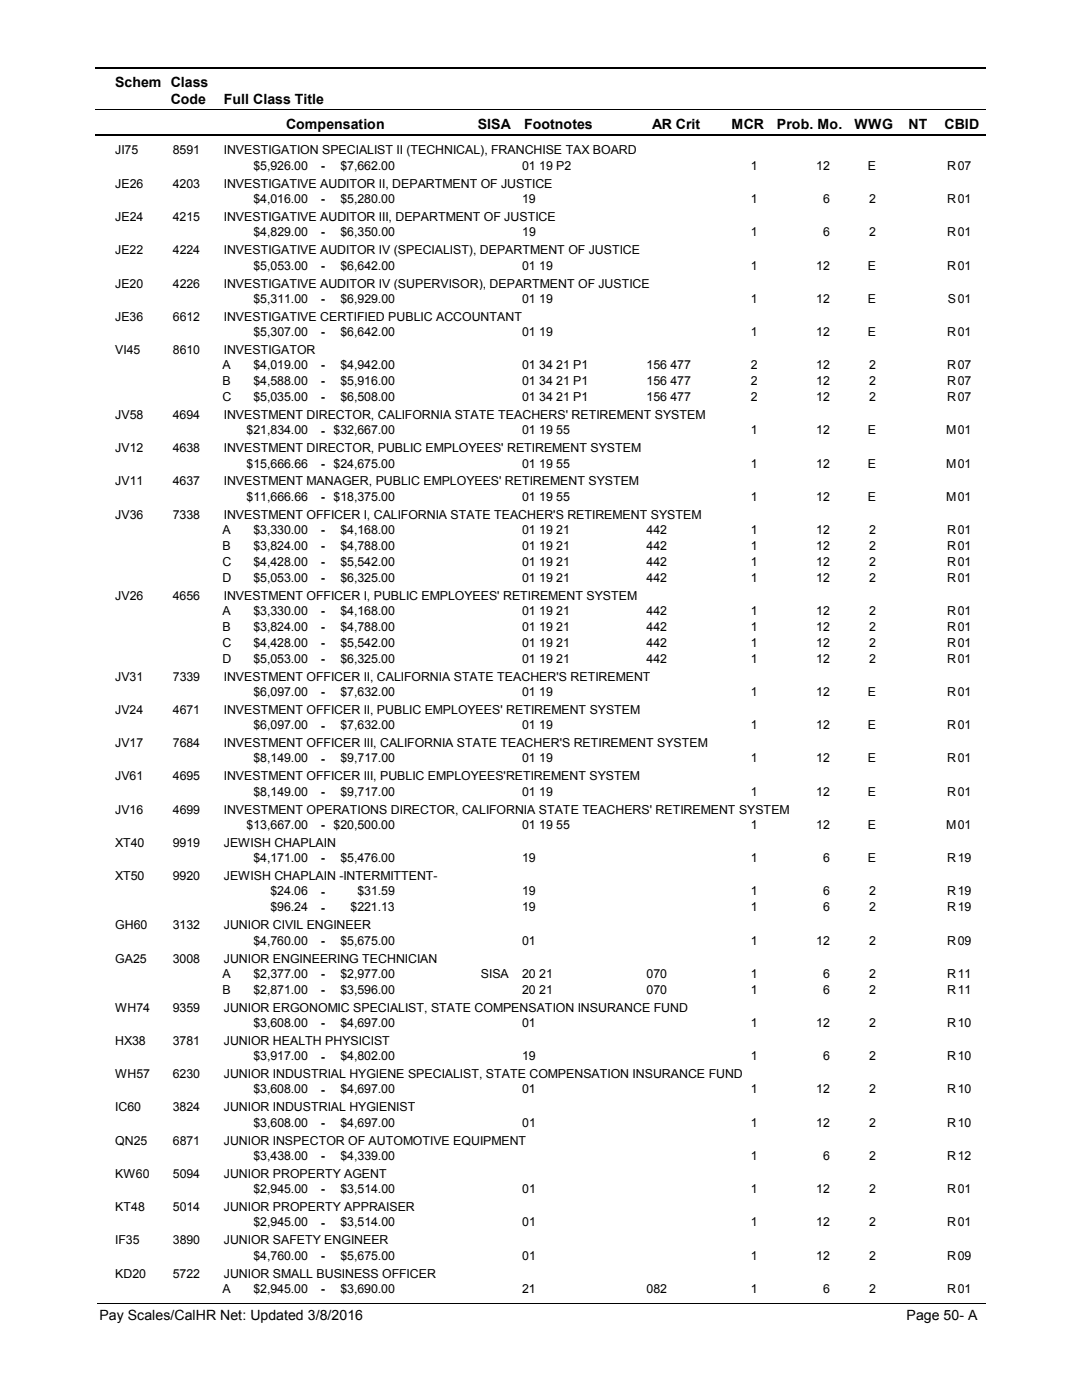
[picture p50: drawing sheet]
<svg xmlns="http://www.w3.org/2000/svg" width="216mm" height="279mm" viewBox="0 0 216 279" stroke-linecap="round" stroke-linejoin="round" font-family="sans-serif">
<defs><g id="words">
<g font-size="2.8">
<text x="23" y="17.3">Schem Class</text>
<text x="34.1" y="20.7">Code</text>
<text x="44.6" y="20.7">Full Class Title</text>
<text x="57.1" y="25.7">Compensation</text>
<text x="95.3" y="25.7">SISA</text>
<text x="104.6" y="25.7">Footnotes</text>
<text x="130.2" y="25.7">AR Crit</text>
<text x="146" y="25.7">MCR</text>
<text x="155.1" y="25.7">Prob. Mo.</text>
<text x="170.5" y="25.7">WWG</text>
<text x="181.3" y="25.7">NT</text>
<text x="188.5" y="25.7">CBID</text>
<text x="19.8" y="263.4">Pay Scales/CalHR Net: Updated 3/8/2016</text>
<text x="180.9" y="263.4">Page 50- A</text>
</g>
<g font-size="2.5">
<text x="23" y="30.8">JI75</text>
<text x="34.5" y="30.8">8591</text>
<text x="44.7" y="30.8">INVESTIGATION SPECIALIST II (TECHNICAL), FRANCHISE TAX BOARD</text>
<text x="50.6" y="33.9">$5,926.00</text>
<text x="64" y="33.9">-</text>
<text x="67.9" y="33.9">$7,662.00</text>
<text x="104.2" y="33.9">01 19 P2</text>
<text x="149.8" y="33.9">1</text>
<text x="162.9" y="33.9">12</text>
<text x="173.2" y="33.9">E</text>
<text x="189" y="33.9">R</text>
<text x="191.1" y="33.9">07</text>
<text x="23" y="37.5">JE26</text>
<text x="34.5" y="37.5">4203</text>
<text x="44.7" y="37.5">INVESTIGATIVE AUDITOR II, DEPARTMENT OF JUSTICE</text>
<text x="50.6" y="40.5">$4,016.00</text>
<text x="64" y="40.6">-</text>
<text x="67.9" y="40.5">$5,280.00</text>
<text x="104.2" y="40.5">19</text>
<text x="149.8" y="40.5">1</text>
<text x="164.3" y="40.5">6</text>
<text x="173.5" y="40.5">2</text>
<text x="189" y="40.5">R</text>
<text x="191.1" y="40.5">01</text>
<text x="23" y="44.1">JE24</text>
<text x="34.5" y="44.1">4215</text>
<text x="44.7" y="44.1">INVESTIGATIVE AUDITOR III, DEPARTMENT OF JUSTICE</text>
<text x="50.6" y="47.2">$4,829.00</text>
<text x="64" y="47.2">-</text>
<text x="67.9" y="47.2">$6,350.00</text>
<text x="104.2" y="47.2">19</text>
<text x="149.8" y="47.2">1</text>
<text x="164.3" y="47.2">6</text>
<text x="173.5" y="47.2">2</text>
<text x="189" y="47.2">R</text>
<text x="191.1" y="47.2">01</text>
<text x="23" y="50.7">JE22</text>
<text x="34.5" y="50.7">4224</text>
<text x="44.7" y="50.7">INVESTIGATIVE AUDITOR IV (SPECIALIST), DEPARTMENT OF JUSTICE</text>
<text x="50.6" y="53.8">$5,053.00</text>
<text x="64" y="53.8">-</text>
<text x="67.9" y="53.8">$6,642.00</text>
<text x="104.2" y="53.8">01 19</text>
<text x="149.8" y="53.8">1</text>
<text x="162.9" y="53.8">12</text>
<text x="173.2" y="53.8">E</text>
<text x="189" y="53.8">R</text>
<text x="191.1" y="53.8">01</text>
<text x="23" y="57.4">JE20</text>
<text x="34.5" y="57.4">4226</text>
<text x="44.7" y="57.4">INVESTIGATIVE AUDITOR IV (SUPERVISOR), DEPARTMENT OF JUSTICE</text>
<text x="23" y="64">JE36</text>
<text x="34.5" y="64">6612</text>
<text x="44.7" y="64">INVESTIGATIVE CERTIFIED PUBLIC ACCOUNTANT</text>
<text x="50.6" y="60.4">$5,311.00</text>
<text x="64" y="60.5">-</text>
<text x="67.9" y="60.4">$6,929.00</text>
<text x="104.2" y="60.4">01 19</text>
<text x="149.8" y="60.4">1</text>
<text x="162.9" y="60.4">12</text>
<text x="173.2" y="60.4">E</text>
<text x="189.2" y="60.4">S</text>
<text x="191.1" y="60.4">01</text>
<text x="23" y="70.6">VI45</text>
<text x="34.5" y="70.6">8610</text>
<text x="44.7" y="70.6">INVESTIGATOR</text>
<text x="50.6" y="67.1">$5,307.00</text>
<text x="64" y="67.1">-</text>
<text x="67.9" y="67.1">$6,642.00</text>
<text x="104.2" y="67.1">01 19</text>
<text x="149.8" y="67.1">1</text>
<text x="162.9" y="67.1">12</text>
<text x="173.2" y="67.1">E</text>
<text x="189" y="67.1">R</text>
<text x="191.1" y="67.1">01</text>
<text x="44.4" y="73.7">A</text>
<text x="44.4" y="76.9">B</text>
<text x="50.6" y="73.7">$4,019.00</text>
<text x="50.6" y="76.9">$4,588.00</text>
<text x="64" y="73.7">-</text>
<text x="64" y="76.9">-</text>
<text x="67.9" y="73.7">$4,942.00</text>
<text x="67.9" y="76.9">$5,916.00</text>
<text x="104.2" y="73.7">01 34 21 P1</text>
<text x="104.2" y="76.9">01 34 21 P1</text>
<text x="129" y="73.7">156 477</text>
<text x="129" y="76.9">156 477</text>
<text x="149.8" y="73.7">2</text>
<text x="149.8" y="76.9">2</text>
<text x="162.9" y="73.7">12</text>
<text x="162.9" y="76.9">12</text>
<text x="173.5" y="73.7">2</text>
<text x="173.5" y="76.9">2</text>
<text x="189" y="73.7">R</text>
<text x="189" y="76.9">R</text>
<text x="191.1" y="73.7">07</text>
<text x="191.1" y="76.9">07</text>
<text x="23" y="83.6">JV58</text>
<text x="34.5" y="83.6">4694</text>
<text x="44.4" y="80.1">C</text>
<text x="44.7" y="83.6">INVESTMENT DIRECTOR, CALIFORNIA STATE TEACHERS' RETIREMENT SYSTEM</text>
<text x="50.6" y="80.1">$5,035.00</text>
<text x="64" y="80.1">-</text>
<text x="67.9" y="80.1">$6,508.00</text>
<text x="104.2" y="80.1">01 34 21 P1</text>
<text x="129" y="80.1">156 477</text>
<text x="149.8" y="80.1">2</text>
<text x="162.9" y="80.1">12</text>
<text x="173.5" y="80.1">2</text>
<text x="189" y="80.1">R</text>
<text x="191.1" y="80.1">07</text>
<text x="49.2" y="86.7">$21,834.00</text>
<text x="64" y="86.7">-</text>
<text x="66.6" y="86.7">$32,667.00</text>
<text x="104.2" y="86.7">01 19 55</text>
<text x="149.8" y="86.7">1</text>
<text x="162.9" y="86.7">12</text>
<text x="173.2" y="86.7">E</text>
<text x="188.8" y="86.7">M</text>
<text x="191.1" y="86.7">01</text>
<text x="23" y="90.3">JV12</text>
<text x="34.5" y="90.3">4638</text>
<text x="44.7" y="90.3">INVESTMENT DIRECTOR, PUBLIC EMPLOYEES' RETIREMENT SYSTEM</text>
<text x="49.2" y="93.3">$15,666.66</text>
<text x="64" y="93.3">-</text>
<text x="66.6" y="93.3">$24,675.00</text>
<text x="104.2" y="93.3">01 19 55</text>
<text x="149.8" y="93.3">1</text>
<text x="162.9" y="93.3">12</text>
<text x="173.2" y="93.3">E</text>
<text x="188.8" y="93.3">M</text>
<text x="191.1" y="93.3">01</text>
<text x="23" y="96.9">JV11</text>
<text x="34.5" y="96.9">4637</text>
<text x="44.7" y="96.9">INVESTMENT MANAGER, PUBLIC EMPLOYEES' RETIREMENT SYSTEM</text>
<text x="49.2" y="100">$11,666.66</text>
<text x="64" y="100">-</text>
<text x="66.6" y="100">$18,375.00</text>
<text x="104.2" y="100">01 19 55</text>
<text x="149.8" y="100">1</text>
<text x="162.9" y="100">12</text>
<text x="173.2" y="100">E</text>
<text x="188.8" y="100">M</text>
<text x="191.1" y="100">01</text>
<text x="23" y="103.5">JV36</text>
<text x="34.5" y="103.5">7338</text>
<text x="44.4" y="106.6">A</text>
<text x="44.7" y="103.5">INVESTMENT OFFICER I, CALIFORNIA STATE TEACHER'S RETIREMENT SYSTEM</text>
<text x="50.6" y="106.6">$3,330.00</text>
<text x="64" y="106.6">-</text>
<text x="67.9" y="106.6">$4,168.00</text>
<text x="104.2" y="106.6">01 19 21</text>
<text x="129" y="106.6">442</text>
<text x="149.8" y="106.6">1</text>
<text x="162.9" y="106.6">12</text>
<text x="173.5" y="106.6">2</text>
<text x="189" y="106.6">R</text>
<text x="191.1" y="106.6">01</text>
<text x="44.4" y="109.8">B</text>
<text x="44.4" y="113">C</text>
<text x="50.6" y="109.8">$3,824.00</text>
<text x="50.6" y="113">$4,428.00</text>
<text x="64" y="109.8">-</text>
<text x="64" y="113">-</text>
<text x="67.9" y="109.8">$4,788.00</text>
<text x="67.9" y="113">$5,542.00</text>
<text x="104.2" y="109.8">01 19 21</text>
<text x="104.2" y="113">01 19 21</text>
<text x="129" y="109.8">442</text>
<text x="129" y="113">442</text>
<text x="149.8" y="109.8">1</text>
<text x="149.8" y="113">1</text>
<text x="162.9" y="109.8">12</text>
<text x="162.9" y="113">12</text>
<text x="173.5" y="109.8">2</text>
<text x="173.5" y="113">2</text>
<text x="189" y="109.8">R</text>
<text x="189" y="113">R</text>
<text x="191.1" y="109.8">01</text>
<text x="191.1" y="113">01</text>
<text x="23" y="119.7">JV26</text>
<text x="34.5" y="119.7">4656</text>
<text x="44.4" y="116.1">D</text>
<text x="44.7" y="119.7">INVESTMENT OFFICER I, PUBLIC EMPLOYEES' RETIREMENT SYSTEM</text>
<text x="50.6" y="116.1">$5,053.00</text>
<text x="64" y="116.2">-</text>
<text x="67.9" y="116.1">$6,325.00</text>
<text x="104.2" y="116.1">01 19 21</text>
<text x="129" y="116.1">442</text>
<text x="149.8" y="116.1">1</text>
<text x="162.9" y="116.1">12</text>
<text x="173.5" y="116.1">2</text>
<text x="189" y="116.1">R</text>
<text x="191.1" y="116.1">01</text>
<text x="44.4" y="122.7">A</text>
<text x="44.4" y="125.9">B</text>
<text x="50.6" y="122.7">$3,330.00</text>
<text x="50.6" y="125.9">$3,824.00</text>
<text x="64" y="122.8">-</text>
<text x="64" y="126">-</text>
<text x="67.9" y="122.7">$4,168.00</text>
<text x="67.9" y="125.9">$4,788.00</text>
<text x="104.2" y="122.7">01 19 21</text>
<text x="104.2" y="125.9">01 19 21</text>
<text x="129" y="122.7">442</text>
<text x="129" y="125.9">442</text>
<text x="149.8" y="122.7">1</text>
<text x="149.8" y="125.9">1</text>
<text x="162.9" y="122.7">12</text>
<text x="162.9" y="125.9">12</text>
<text x="173.5" y="122.7">2</text>
<text x="173.5" y="125.9">2</text>
<text x="189" y="122.7">R</text>
<text x="189" y="125.9">R</text>
<text x="191.1" y="122.7">01</text>
<text x="191.1" y="125.9">01</text>
<text x="44.4" y="129.1">C</text>
<text x="50.6" y="129.1">$4,428.00</text>
<text x="64" y="129.1">-</text>
<text x="67.9" y="129.1">$5,542.00</text>
<text x="104.2" y="129.1">01 19 21</text>
<text x="129" y="129.1">442</text>
<text x="149.8" y="129.1">1</text>
<text x="162.9" y="129.1">12</text>
<text x="173.5" y="129.1">2</text>
<text x="189" y="129.1">R</text>
<text x="191.1" y="129.1">01</text>
<text x="23" y="135.9">JV31</text>
<text x="34.5" y="135.9">7339</text>
<text x="44.4" y="132.3">D</text>
<text x="44.7" y="135.9">INVESTMENT OFFICER II, CALIFORNIA STATE TEACHER'S RETIREMENT</text>
<text x="50.6" y="132.3">$5,053.00</text>
<text x="64" y="132.3">-</text>
<text x="67.9" y="132.3">$6,325.00</text>
<text x="104.2" y="132.3">01 19 21</text>
<text x="129" y="132.3">442</text>
<text x="149.8" y="132.3">1</text>
<text x="162.9" y="132.3">12</text>
<text x="173.5" y="132.3">2</text>
<text x="189" y="132.3">R</text>
<text x="191.1" y="132.3">01</text>
<text x="23" y="142.5">JV24</text>
<text x="34.5" y="142.5">4671</text>
<text x="44.7" y="142.5">INVESTMENT OFFICER II, PUBLIC EMPLOYEES' RETIREMENT SYSTEM</text>
<text x="50.6" y="138.9">$6,097.00</text>
<text x="64" y="139">-</text>
<text x="67.9" y="138.9">$7,632.00</text>
<text x="104.2" y="138.9">01 19</text>
<text x="149.8" y="138.9">1</text>
<text x="162.9" y="138.9">12</text>
<text x="173.2" y="138.9">E</text>
<text x="189" y="138.9">R</text>
<text x="191.1" y="138.9">01</text>
<text x="23" y="149.2">JV17</text>
<text x="34.5" y="149.2">7684</text>
<text x="44.7" y="149.2">INVESTMENT OFFICER III, CALIFORNIA STATE TEACHER'S RETIREMENT SYSTEM</text>
<text x="50.6" y="145.6">$6,097.00</text>
<text x="64" y="145.6">-</text>
<text x="67.9" y="145.6">$7,632.00</text>
<text x="104.2" y="145.6">01 19</text>
<text x="149.8" y="145.6">1</text>
<text x="162.9" y="145.6">12</text>
<text x="173.2" y="145.6">E</text>
<text x="189" y="145.6">R</text>
<text x="191.1" y="145.6">01</text>
<text x="23" y="155.8">JV61</text>
<text x="34.5" y="155.8">4695</text>
<text x="44.7" y="155.8">INVESTMENT OFFICER III, PUBLIC EMPLOYEES'RETIREMENT SYSTEM</text>
<text x="50.6" y="152.2">$8,149.00</text>
<text x="64" y="152.2">-</text>
<text x="67.9" y="152.2">$9,717.00</text>
<text x="104.2" y="152.2">01 19</text>
<text x="149.8" y="152.2">1</text>
<text x="162.9" y="152.2">12</text>
<text x="173.2" y="152.2">E</text>
<text x="189" y="152.2">R</text>
<text x="191.1" y="152.2">01</text>
<text x="50.6" y="158.8">$8,149.00</text>
<text x="64" y="158.9">-</text>
<text x="67.9" y="158.8">$9,717.00</text>
<text x="104.2" y="158.8">01 19</text>
<text x="149.8" y="158.8">1</text>
<text x="162.9" y="158.8">12</text>
<text x="173.2" y="158.8">E</text>
<text x="189" y="158.8">R</text>
<text x="191.1" y="158.8">01</text>
<text x="23" y="162.4">JV16</text>
<text x="34.5" y="162.4">4699</text>
<text x="44.7" y="162.4">INVESTMENT OPERATIONS DIRECTOR, CALIFORNIA STATE TEACHERS' RETIREMENT SYSTEM</text>
<text x="49.2" y="165.5">$13,667.00</text>
<text x="64" y="165.5">-</text>
<text x="66.6" y="165.5">$20,500.00</text>
<text x="104.2" y="165.5">01 19 55</text>
<text x="149.8" y="165.5">1</text>
<text x="162.9" y="165.5">12</text>
<text x="173.2" y="165.5">E</text>
<text x="188.8" y="165.5">M</text>
<text x="191.1" y="165.5">01</text>
<text x="23" y="169.1">XT40</text>
<text x="34.5" y="169.1">9919</text>
<text x="44.7" y="169.1">JEWISH CHAPLAIN</text>
<text x="50.6" y="172.1">$4,171.00</text>
<text x="64" y="172.1">-</text>
<text x="67.9" y="172.1">$5,476.00</text>
<text x="104.2" y="172.1">19</text>
<text x="149.8" y="172.1">1</text>
<text x="164.3" y="172.1">6</text>
<text x="173.2" y="172.1">E</text>
<text x="189" y="172.1">R</text>
<text x="191.1" y="172.1">19</text>
<text x="23" y="175.7">XT50</text>
<text x="34.5" y="175.7">9920</text>
<text x="44.7" y="175.7">JEWISH CHAPLAIN -INTERMITTENT-</text>
<text x="54" y="178.7">$24.06</text>
<text x="64" y="178.8">-</text>
<text x="71.3" y="178.7">$31.59</text>
<text x="104.2" y="178.7">19</text>
<text x="149.8" y="178.7">1</text>
<text x="164.3" y="178.7">6</text>
<text x="173.5" y="178.7">2</text>
<text x="189" y="178.7">R</text>
<text x="191.1" y="178.7">19</text>
<text x="23" y="185.5">GH60</text>
<text x="34.5" y="185.5">3132</text>
<text x="44.7" y="185.5">JUNIOR CIVIL ENGINEER</text>
<text x="54" y="181.9">$96.24</text>
<text x="64" y="181.9">-</text>
<text x="70" y="181.9">$221.13</text>
<text x="104.2" y="181.9">19</text>
<text x="149.8" y="181.9">1</text>
<text x="164.3" y="181.9">6</text>
<text x="173.5" y="181.9">2</text>
<text x="189" y="181.9">R</text>
<text x="191.1" y="181.9">19</text>
<text x="50.6" y="188.6">$4,760.00</text>
<text x="64" y="188.6">-</text>
<text x="67.9" y="188.6">$5,675.00</text>
<text x="104.2" y="188.6">01</text>
<text x="149.8" y="188.6">1</text>
<text x="162.9" y="188.6">12</text>
<text x="173.5" y="188.6">2</text>
<text x="189" y="188.6">R</text>
<text x="191.1" y="188.6">09</text>
<text x="23" y="192.1">GA25</text>
<text x="34.5" y="192.1">3008</text>
<text x="44.4" y="195.2">A</text>
<text x="44.7" y="192.1">JUNIOR ENGINEERING TECHNICIAN</text>
<text x="50.6" y="195.2">$2,377.00</text>
<text x="64" y="195.2">-</text>
<text x="67.9" y="195.2">$2,977.00</text>
<text x="96" y="195.2">SISA</text>
<text x="104.2" y="195.2">20 21</text>
<text x="129" y="195.2">070</text>
<text x="149.8" y="195.2">1</text>
<text x="164.3" y="195.2">6</text>
<text x="173.5" y="195.2">2</text>
<text x="189" y="195.2">R</text>
<text x="191.1" y="195.2">11</text>
<text x="23" y="201.9">WH74</text>
<text x="34.5" y="201.9">9359</text>
<text x="44.4" y="198.3">B</text>
<text x="44.7" y="201.9">JUNIOR ERGONOMIC SPECIALIST, STATE COMPENSATION INSURANCE FUND</text>
<text x="50.6" y="198.3">$2,871.00</text>
<text x="64" y="198.4">-</text>
<text x="67.9" y="198.3">$3,596.00</text>
<text x="104.2" y="198.3">20 21</text>
<text x="129" y="198.3">070</text>
<text x="149.8" y="198.3">1</text>
<text x="164.3" y="198.3">6</text>
<text x="173.5" y="198.3">2</text>
<text x="189" y="198.3">R</text>
<text x="191.1" y="198.3">11</text>
<text x="23" y="208.6">HX38</text>
<text x="34.5" y="208.6">3781</text>
<text x="44.7" y="208.6">JUNIOR HEALTH PHYSICIST</text>
<text x="50.6" y="205">$3,608.00</text>
<text x="64" y="205">-</text>
<text x="67.9" y="205">$4,697.00</text>
<text x="104.2" y="205">01</text>
<text x="149.8" y="205">1</text>
<text x="162.9" y="205">12</text>
<text x="173.5" y="205">2</text>
<text x="189" y="205">R</text>
<text x="191.1" y="205">10</text>
<text x="23" y="215.2">WH57</text>
<text x="34.5" y="215.2">6230</text>
<text x="44.7" y="215.2">JUNIOR INDUSTRIAL HYGIENE SPECIALIST, STATE COMPENSATION INSURANCE FUND</text>
<text x="50.6" y="211.6">$3,917.00</text>
<text x="64" y="211.7">-</text>
<text x="67.9" y="211.6">$4,802.00</text>
<text x="104.2" y="211.6">19</text>
<text x="149.8" y="211.6">1</text>
<text x="164.3" y="211.6">6</text>
<text x="173.5" y="211.6">2</text>
<text x="189" y="211.6">R</text>
<text x="191.1" y="211.6">10</text>
<text x="23" y="221.8">IC60</text>
<text x="34.5" y="221.8">3824</text>
<text x="44.7" y="221.8">JUNIOR INDUSTRIAL HYGIENIST</text>
<text x="50.6" y="218.2">$3,608.00</text>
<text x="64" y="218.3">-</text>
<text x="67.9" y="218.2">$4,697.00</text>
<text x="104.2" y="218.2">01</text>
<text x="149.8" y="218.2">1</text>
<text x="162.9" y="218.2">12</text>
<text x="173.5" y="218.2">2</text>
<text x="189" y="218.2">R</text>
<text x="191.1" y="218.2">10</text>
<text x="50.6" y="224.9">$3,608.00</text>
<text x="64" y="224.9">-</text>
<text x="67.9" y="224.9">$4,697.00</text>
<text x="104.2" y="224.9">01</text>
<text x="149.8" y="224.9">1</text>
<text x="162.9" y="224.9">12</text>
<text x="173.5" y="224.9">2</text>
<text x="189" y="224.9">R</text>
<text x="191.1" y="224.9">10</text>
<text x="23" y="228.5">QN25</text>
<text x="34.5" y="228.5">6871</text>
<text x="44.7" y="228.5">JUNIOR INSPECTOR OF AUTOMOTIVE EQUIPMENT</text>
<text x="50.6" y="231.5">$3,438.00</text>
<text x="64" y="231.6">-</text>
<text x="67.9" y="231.5">$4,339.00</text>
<text x="149.8" y="231.5">1</text>
<text x="164.3" y="231.5">6</text>
<text x="173.5" y="231.5">2</text>
<text x="189" y="231.5">R</text>
<text x="191.1" y="231.5">12</text>
<text x="23" y="235.1">KW60</text>
<text x="34.5" y="235.1">5094</text>
<text x="44.7" y="235.1">JUNIOR PROPERTY AGENT</text>
<text x="50.6" y="238.1">$2,945.00</text>
<text x="64" y="238.2">-</text>
<text x="67.9" y="238.1">$3,514.00</text>
<text x="104.2" y="238.1">01</text>
<text x="149.8" y="238.1">1</text>
<text x="162.9" y="238.1">12</text>
<text x="173.5" y="238.1">2</text>
<text x="189" y="238.1">R</text>
<text x="191.1" y="238.1">01</text>
<text x="23" y="241.7">KT48</text>
<text x="34.5" y="241.7">5014</text>
<text x="44.7" y="241.7">JUNIOR PROPERTY APPRAISER</text>
<text x="50.6" y="244.8">$2,945.00</text>
<text x="64" y="244.8">-</text>
<text x="67.9" y="244.8">$3,514.00</text>
<text x="104.2" y="244.8">01</text>
<text x="149.8" y="244.8">1</text>
<text x="162.9" y="244.8">12</text>
<text x="173.5" y="244.8">2</text>
<text x="189" y="244.8">R</text>
<text x="191.1" y="244.8">01</text>
<text x="23" y="248.4">IF35</text>
<text x="34.5" y="248.4">3890</text>
<text x="44.7" y="248.4">JUNIOR SAFETY ENGINEER</text>
<text x="50.6" y="251.4">$4,760.00</text>
<text x="64" y="251.5">-</text>
<text x="67.9" y="251.4">$5,675.00</text>
<text x="104.2" y="251.4">01</text>
<text x="149.8" y="251.4">1</text>
<text x="162.9" y="251.4">12</text>
<text x="173.5" y="251.4">2</text>
<text x="189" y="251.4">R</text>
<text x="191.1" y="251.4">09</text>
<text x="23" y="255">KD20</text>
<text x="34.5" y="255">5722</text>
<text x="44.7" y="255">JUNIOR SMALL BUSINESS OFFICER</text>
<text x="44.4" y="258">A</text>
<text x="50.6" y="258">$2,945.00</text>
<text x="64" y="258.1">-</text>
<text x="67.9" y="258">$3,690.00</text>
<text x="104.2" y="258">21</text>
<text x="129" y="258">082</text>
<text x="149.8" y="258">1</text>
<text x="164.3" y="258">6</text>
<text x="173.5" y="258">2</text>
<text x="189" y="258">R</text>
<text x="191.1" y="258">01</text>
</g>
</g></defs>
<path d="M19 13.5h177.7M19 27h177.7" fill="none" stroke="#000" stroke-width=".36"/>
<path d="M19 21.9h177.7" fill="none" stroke="#000" stroke-width=".2"/>
<g fill="#fff">
<path d="M46.8 31.3h16.3v3h-16.3z" fill-rule="evenodd"/>
<path d="M190.8 31.3h4.1v3h-4.1z" fill-rule="evenodd"/>
<path d="M46.8 37.9h16.3v3h-16.3z" fill-rule="evenodd"/>
<path d="M190.8 37.9h4.1v3h-4.1z" fill-rule="evenodd"/>
<path d="M46.8 44.5h16.3v3h-16.3z" fill-rule="evenodd"/>
<path d="M190.8 44.5h4.1v3h-4.1z" fill-rule="evenodd"/>
<path d="M46.8 51.2h16.3v3h-16.3z" fill-rule="evenodd"/>
<path d="M190.8 51.2h4.1v3h-4.1z" fill-rule="evenodd"/>
<path d="M46.8 57.8h16.3v3h-16.3z" fill-rule="evenodd"/>
<path d="M190.8 57.8h4.1v3h-4.1z" fill-rule="evenodd"/>
<path d="M46.8 64.4h16.3v3h-16.3z" fill-rule="evenodd"/>
<path d="M190.8 64.4h4.1v3h-4.1z" fill-rule="evenodd"/>
<path d="M46.8 71.1h16.3v3h-16.3z" fill-rule="evenodd"/>
<path d="M190.8 71.1h4.1v3h-4.1z" fill-rule="evenodd"/>
<path d="M46.8 74.3h16.3v3h-16.3z" fill-rule="evenodd"/>
<path d="M190.8 74.3h4.1v3h-4.1z" fill-rule="evenodd"/>
<path d="M46.8 77.4h16.3v3h-16.3z" fill-rule="evenodd"/>
<path d="M190.8 77.4h4.1v3h-4.1z" fill-rule="evenodd"/>
<path d="M46.8 84.1h16.3v3h-16.3z" fill-rule="evenodd"/>
<path d="M190.8 84.1h4.1v3h-4.1z" fill-rule="evenodd"/>
<path d="M46.8 90.7h16.3v3h-16.3z" fill-rule="evenodd"/>
<path d="M190.8 90.7h4.1v3h-4.1z" fill-rule="evenodd"/>
<path d="M46.8 97.3h16.3v3h-16.3z" fill-rule="evenodd"/>
<path d="M190.8 97.3h4.1v3h-4.1z" fill-rule="evenodd"/>
<path d="M46.8 104h16.3v3h-16.3z" fill-rule="evenodd"/>
<path d="M190.8 104h4.1v3h-4.1z" fill-rule="evenodd"/>
<path d="M46.8 107.2h16.3v3h-16.3z" fill-rule="evenodd"/>
<path d="M190.8 107.2h4.1v3h-4.1z" fill-rule="evenodd"/>
<path d="M46.8 110.3h16.3v3h-16.3z" fill-rule="evenodd"/>
<path d="M190.8 110.3h4.1v3h-4.1z" fill-rule="evenodd"/>
<path d="M46.8 113.5h16.3v3h-16.3z" fill-rule="evenodd"/>
<path d="M190.8 113.5h4.1v3h-4.1z" fill-rule="evenodd"/>
<path d="M46.8 120.1h16.3v3h-16.3z" fill-rule="evenodd"/>
<path d="M190.8 120.1h4.1v3h-4.1z" fill-rule="evenodd"/>
<path d="M46.8 123.3h16.3v3h-16.3z" fill-rule="evenodd"/>
<path d="M190.8 123.3h4.1v3h-4.1z" fill-rule="evenodd"/>
<path d="M46.8 126.5h16.3v3h-16.3z" fill-rule="evenodd"/>
<path d="M190.8 126.5h4.1v3h-4.1z" fill-rule="evenodd"/>
<path d="M46.8 129.7h16.3v2.9h-16.3z" fill-rule="evenodd"/>
<path d="M190.8 129.7h4.1v2.9h-4.1z" fill-rule="evenodd"/>
<path d="M46.8 136.3h16.3v3h-16.3z" fill-rule="evenodd"/>
<path d="M190.8 136.3h4.1v3h-4.1z" fill-rule="evenodd"/>
<path d="M46.8 143h16.3v2.9h-16.3z" fill-rule="evenodd"/>
<path d="M190.8 143h4.1v2.9h-4.1z" fill-rule="evenodd"/>
<path d="M46.8 149.6h16.3v2.9h-16.3z" fill-rule="evenodd"/>
<path d="M190.8 149.6h4.1v2.9h-4.1z" fill-rule="evenodd"/>
<path d="M46.8 156.2h16.3v3h-16.3z" fill-rule="evenodd"/>
<path d="M190.8 156.2h4.1v3h-4.1z" fill-rule="evenodd"/>
<path d="M46.8 162.9h16.3v2.9h-16.3z" fill-rule="evenodd"/>
<path d="M190.8 162.9h4.1v2.9h-4.1z" fill-rule="evenodd"/>
<path d="M46.8 169.5h16.3v2.9h-16.3z" fill-rule="evenodd"/>
<path d="M190.8 169.5h4.1v2.9h-4.1z" fill-rule="evenodd"/>
<path d="M46.8 176.1h16.3v3h-16.3z" fill-rule="evenodd"/>
<path d="M190.8 176.1h4.1v3h-4.1z" fill-rule="evenodd"/>
<path d="M46.8 179.3h16.3v3h-16.3z" fill-rule="evenodd"/>
<path d="M190.8 179.3h4.1v3h-4.1z" fill-rule="evenodd"/>
<path d="M46.8 185.9h16.3v3h-16.3z" fill-rule="evenodd"/>
<path d="M190.8 185.9h4.1v3h-4.1z" fill-rule="evenodd"/>
<path d="M46.8 192.5h16.3v3h-16.3z" fill-rule="evenodd"/>
<path d="M190.8 192.5h4.1v3h-4.1z" fill-rule="evenodd"/>
<path d="M46.8 195.7h16.3v3h-16.3z" fill-rule="evenodd"/>
<path d="M190.8 195.7h4.1v3h-4.1z" fill-rule="evenodd"/>
<path d="M46.8 202.4h16.3v3h-16.3z" fill-rule="evenodd"/>
<path d="M190.8 202.4h4.1v3h-4.1z" fill-rule="evenodd"/>
<path d="M46.8 209h16.3v3h-16.3z" fill-rule="evenodd"/>
<path d="M190.8 209h4.1v3h-4.1z" fill-rule="evenodd"/>
<path d="M46.8 215.6h16.3v3h-16.3z" fill-rule="evenodd"/>
<path d="M190.8 215.6h4.1v3h-4.1z" fill-rule="evenodd"/>
<path d="M46.8 222.3h16.3v3h-16.3z" fill-rule="evenodd"/>
<path d="M190.8 222.3h4.1v3h-4.1z" fill-rule="evenodd"/>
<path d="M46.8 228.9h16.3v3h-16.3z" fill-rule="evenodd"/>
<path d="M190.8 228.9h4.1v3h-4.1z" fill-rule="evenodd"/>
<path d="M46.8 235.5h16.3v3h-16.3z" fill-rule="evenodd"/>
<path d="M190.8 235.5h4.1v3h-4.1z" fill-rule="evenodd"/>
<path d="M46.8 242.2h16.3v3h-16.3z" fill-rule="evenodd"/>
<path d="M190.8 242.2h4.1v3h-4.1z" fill-rule="evenodd"/>
<path d="M46.8 248.8h16.3v3h-16.3z" fill-rule="evenodd"/>
<path d="M190.8 248.8h4.1v3h-4.1z" fill-rule="evenodd"/>
<path d="M46.8 255.4h16.3v3h-16.3z" fill-rule="evenodd"/>
<path d="M190.8 255.4h4.1v3h-4.1z" fill-rule="evenodd"/>
</g>
<path d="M19.5 260.1h177.2" fill="none" stroke="#000" stroke-width=".2"/>
<use href="#words"/>
</svg>
